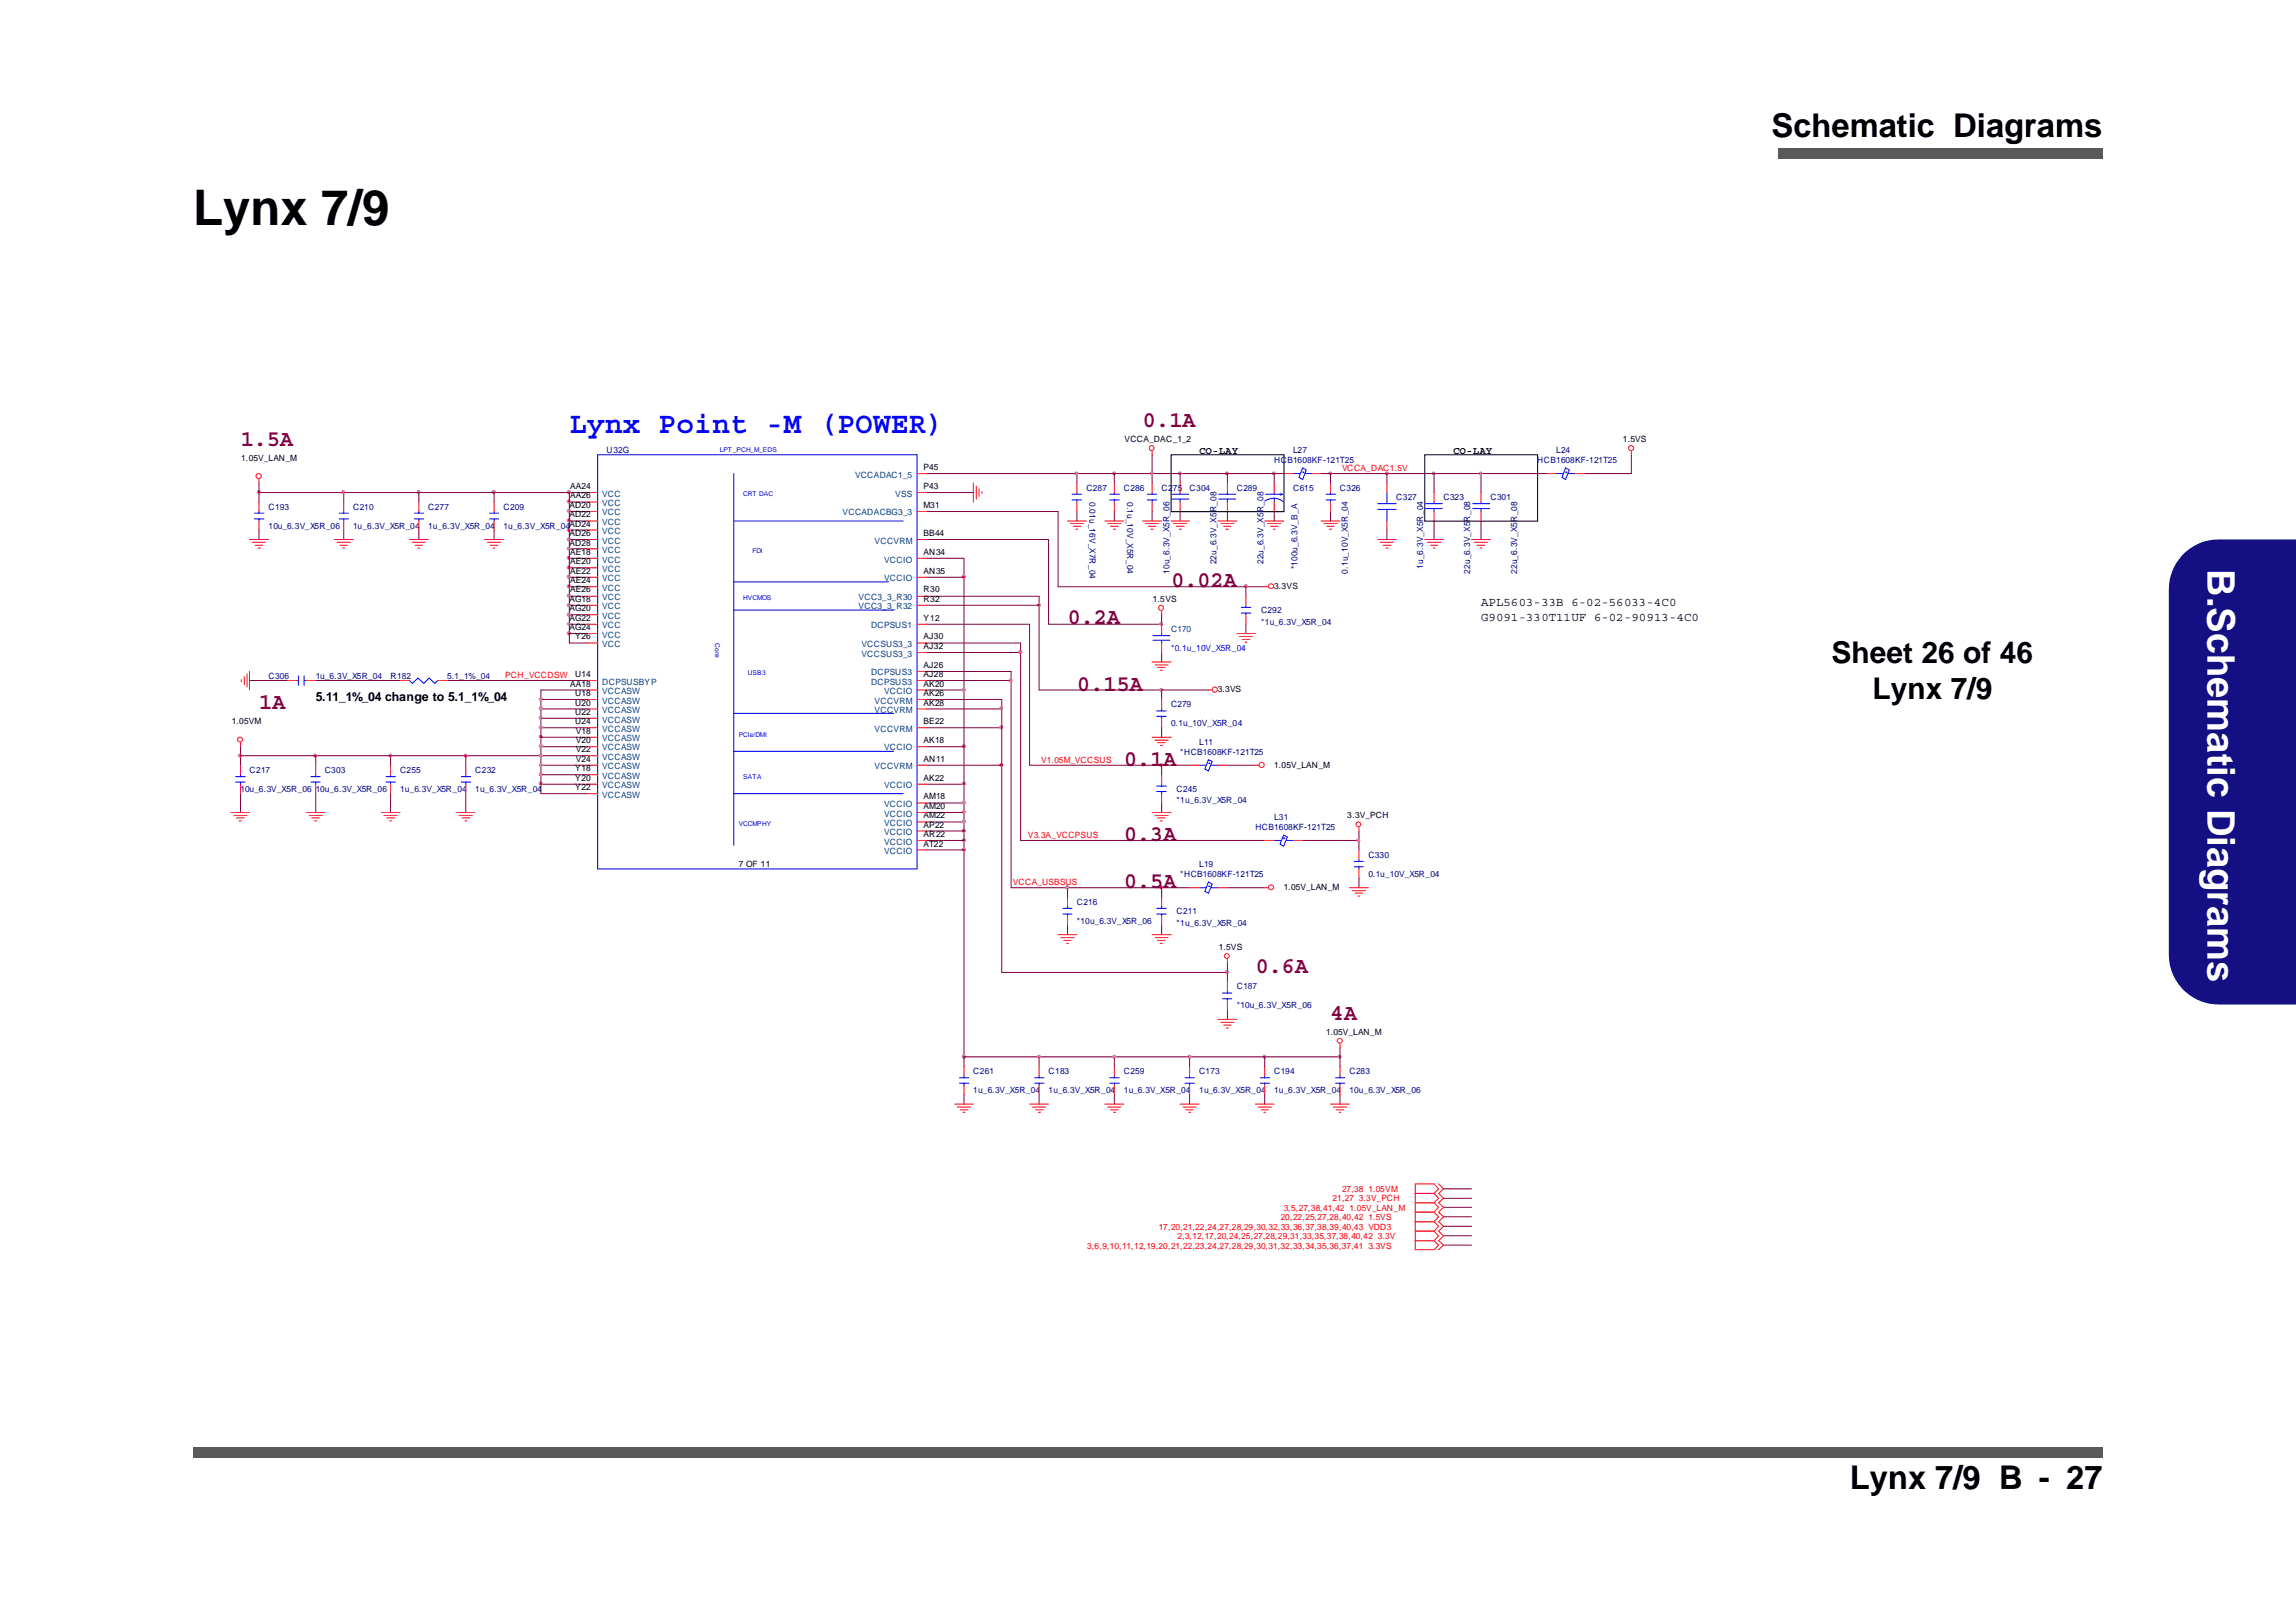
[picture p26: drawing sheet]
<svg xmlns="http://www.w3.org/2000/svg" width="297mm" height="210mm" viewBox="0 0 297 210" stroke-linecap="round" stroke-linejoin="round" font-family="sans-serif">
<defs><g id="words">
<text font-size="6.3" x="25" y="29.1">Lynx 7/9</text>
<text font-size="4.9" fill="#fff" x="285.6" y="73.6" transform="rotate(90 285.6 73.6)">B.Schematic Diagrams</text>
<g font-size="4.2">
<text x="229.2" y="17.7">Schematic Diagrams</text>
<text x="239.3" y="192.7">Lynx 7/9 B - 27</text>
</g>
<text font-size="3.9" fill="#00f" x="73.7" y="56">Lynx Point -M (POWER)</text>
<g font-size="3.9">
<text x="237" y="85.9">Sheet 26 of 46</text>
<text x="242.3" y="90.5">Lynx 7/9</text>
</g>
<g font-size="2.9" fill="#800040">
<text x="31.1" y="57.7">1.5A</text>
<text x="147.8" y="55.3">0.1A</text>
<text x="151.5" y="76">0.02A</text>
<text x="138.1" y="80.8">0.2A</text>
<text x="139.3" y="89.4">0.15A</text>
<text x="33.5" y="91.8">1A</text>
<text x="145.4" y="99.1">0.1A</text>
<text x="145.4" y="108.9">0.3A</text>
<text x="145.4" y="114.9">0.5A</text>
<text x="162.4" y="125.9">0.6A</text>
<text x="172.1" y="131.9">4A</text>
</g>
<g font-size="2" fill="#00f">
<text x="168" y="61.2">.</text>
<text x="202.1" y="61.2">.</text>
<text x="155.9" y="98.9">.</text>
<text x="165.6" y="108.6">.</text>
<text x="155.9" y="114.8">.</text>
</g>
<g font-size="1.6">
<text x="191.6" y="78.4">APL5603-33B 6-02-56033-4C0</text>
<text x="191.6" y="80.3">G9091-330T11UF 6-02-90913-4C0</text>
<text x="40.9" y="90.8">5.11_1%_04 change to 5.1_1%_04</text>
</g>
<g font-size="1.3">
<text x="155.1" y="58.8">CO-LAY</text>
<text x="188" y="58.8">CO-LAY</text>
</g>
<g font-size="1.1">
<text x="31.2" y="59.7">1.05V_LAN_M</text>
<text x="145.5" y="57.2">VCCA_DAC_1_2</text>
<text x="210" y="57.2">1.5VS</text>
<text x="73.7" y="65.7">AD20</text>
<text x="73.8" y="63.3">AA24</text>
<text x="73.8" y="64.5">AA26</text>
<text x="119.5" y="63.3">P43</text>
<text x="119.5" y="60.9">P45</text>
<text x="119.5" y="65.7">M31</text>
<text x="73.7" y="66.9">AD22</text>
<text x="73.7" y="69.4">AD26</text>
<text x="73.7" y="70.6">AD28</text>
<text x="73.8" y="71.8">AE18</text>
<text x="119.5" y="69.4">BB44</text>
<text x="119.5" y="71.8">AN34</text>
<text x="73.7" y="77.9">AG18</text>
<text x="73.8" y="74.2">AE22</text>
<text x="73.8" y="76.7">AE26</text>
<text x="73.8" y="75.4">AE24</text>
<text x="73.8" y="73">AE20</text>
<text x="119.5" y="76.7">R30</text>
<text x="119.5" y="77.9">R32</text>
<text x="119.5" y="74.2">AN35</text>
<text x="149.2" y="77.9">1.5VS</text>
<text x="164.8" y="76.2">3.3VS</text>
<text x="73.7" y="81.6">AG24</text>
<text x="73.7" y="80.4">AG22</text>
<text x="73.7" y="79.1">AG20</text>
<text x="74.4" y="82.7">Y26</text>
<text x="119.5" y="82.7">AJ30</text>
<text x="119.5" y="84">AJ32</text>
<text x="119.5" y="80.4">Y12</text>
<text x="73.8" y="88.9">AA18</text>
<text x="74.4" y="87.6">U14</text>
<text x="119.5" y="88.9">AK20</text>
<text x="119.5" y="86.4">AJ26</text>
<text x="119.5" y="87.6">AJ28</text>
<text x="157.6" y="89.6">3.3VS</text>
<text x="30" y="93.7">1.05VM</text>
<text x="74.4" y="91.3">U20</text>
<text x="74.4" y="92.5">U22</text>
<text x="74.4" y="93.7">U24</text>
<text x="74.4" y="90.1">U18</text>
<text x="74.5" y="94.9">V18</text>
<text x="119.5" y="90.1">AK26</text>
<text x="119.5" y="91.3">AK28</text>
<text x="119.5" y="93.7">BE22</text>
<text x="74.4" y="99.8">Y18</text>
<text x="74.4" y="101.1">Y20</text>
<text x="74.5" y="97.4">V22</text>
<text x="74.5" y="98.6">V24</text>
<text x="74.5" y="96.2">V20</text>
<text x="119.5" y="98.6">AN11</text>
<text x="119.5" y="96.2">AK18</text>
<text x="119.5" y="101.1">AK22</text>
<text x="164.8" y="99.3">1.05V_LAN_M</text>
<text x="74.4" y="102.2">Y22</text>
<text x="119.5" y="105.9">AM22</text>
<text x="119.5" y="107.1">AP22</text>
<text x="119.5" y="104.7">AM20</text>
<text x="119.5" y="103.5">AM18</text>
<text x="174.3" y="105.9">3.3V_PCH</text>
<text x="95.6" y="112.2">7 OF 11</text>
<text x="119.5" y="108.3">AR22</text>
<text x="119.5" y="109.6">AT22</text>
<text x="166.1" y="115.2">1.05V_LAN_M</text>
<text x="157.7" y="122.9">1.5VS</text>
<text x="171.6" y="133.9">1.05V_LAN_M</text>
</g>
<g font-size="1.1" fill="#000080">
<text x="78.5" y="58.7">U32G</text>
<text x="164.8" y="59.9">HCB1608KF-121T25</text>
<text x="167.3" y="58.7">L27</text>
<text x="198.9" y="59.9">HCB1608KF-121T25</text>
<text x="201.3" y="58.7">L24</text>
<text x="34.7" y="66">C193</text>
<text x="45.7" y="66">C210</text>
<text x="55.4" y="66">C277</text>
<text x="65.2" y="66">C209</text>
<text x="140.5" y="63.5">C287</text>
<text x="140.9" y="65" transform="rotate(90 140.9 65)">0.01u_16V_X7R_04</text>
<text x="145.4" y="63.5">C286</text>
<text x="145.8" y="65" transform="rotate(90 145.8 65)">0.1u_10V_X5R_04</text>
<text x="150.3" y="63.5">C275</text>
<text x="153.9" y="63.5">C304</text>
<text x="160" y="63.5">C289</text>
<text x="167.3" y="63.5">C615</text>
<text x="173.4" y="63.5">C326</text>
<text x="180.6" y="64.8">C327</text>
<text x="186.8" y="64.8">C323</text>
<text x="192.8" y="64.8">C301</text>
<text x="34.7" y="68.4">10u_6.3V_X5R_06</text>
<text x="45.7" y="68.4">1u_6.3V_X5R_04</text>
<text x="55.4" y="68.4">1u_6.3V_X5R_04</text>
<text x="65.2" y="68.4">1u_6.3V_X5R_04AD24</text>
<text x="151.3" y="74.2" transform="rotate(-90 151.3 74.2)">10u_6.3V_X5R_06</text>
<text x="157.4" y="73" transform="rotate(-90 157.4 73)">22u_6.3V_X5R_08</text>
<text x="163.4" y="73" transform="rotate(-90 163.4 73)">22u_6.3V_X5R_08</text>
<text x="167.9" y="73.7" transform="rotate(-90 167.9 73.7)">*100u_6.3V_B_A</text>
<text x="174.4" y="74.2" transform="rotate(-90 174.4 74.2)">0.1u_10V_X5R_04</text>
<text x="184.1" y="73.6" transform="rotate(-90 184.1 73.6)">1u_6.3V_X5R_04</text>
<text x="190.2" y="74.2" transform="rotate(-90 190.2 74.2)">22u_6.3V_X5R_08</text>
<text x="196.3" y="74.2" transform="rotate(-90 196.3 74.2)">22u_6.3V_X5R_08</text>
<text x="163.2" y="79.3">C292</text>
<text x="163.2" y="80.8">*1u_6.3V_X5R_04</text>
<text x="34.7" y="87.9">C306</text>
<text x="40.9" y="87.9">1u_6.3V_X5R_04</text>
<text x="50.5" y="87.9">R182</text>
<text x="57.9" y="87.9">5.1_1%_04</text>
<text x="151.5" y="91.5">C279</text>
<text x="151.5" y="94">0.1u_10V_X5R_04</text>
<text x="32.3" y="100">C217</text>
<text x="42" y="100">C303</text>
<text x="51.8" y="100">C255</text>
<text x="61.5" y="100">C232</text>
<text x="152.7" y="97.6">*HCB1608KF-121T25</text>
<text x="155.1" y="96.4">L11</text>
<text x="31.1" y="102.5">10u_6.3V_X5R_06</text>
<text x="40.9" y="102.5">10u_6.3V_X5R_06</text>
<text x="51.8" y="102.5">1u_6.3V_X5R_04</text>
<text x="61.5" y="102.5">1u_6.3V_X5R_04</text>
<text x="152.2" y="102.5">C245</text>
<text x="152.2" y="103.9">*1u_6.3V_X5R_04</text>
<text x="162.4" y="107.4">HCB1608KF-121T25</text>
<text x="164.8" y="106.2">L31</text>
<text x="152.7" y="113.5">*HCB1608KF-121T25</text>
<text x="155.1" y="112.2">L19</text>
<text x="177" y="111">C330</text>
<text x="177" y="113.5">0.1u_10V_X5R_04</text>
<text x="139.3" y="117.1">C216</text>
<text x="139.3" y="119.5">*10u_6.3V_X5R_06</text>
<text x="152.2" y="118.3">C211</text>
<text x="152.2" y="119.8">*1u_6.3V_X5R_04</text>
<text x="160" y="128">C187</text>
<text x="160" y="130.5">*10u_6.3V_X5R_06</text>
<text x="125.9" y="139">C261</text>
<text x="125.9" y="141.4">1u_6.3V_X5R_04</text>
<text x="135.7" y="139">C183</text>
<text x="135.7" y="141.4">1u_6.3V_X5R_04</text>
<text x="145.4" y="139">C259</text>
<text x="145.4" y="141.4">1u_6.3V_X5R_04</text>
<text x="155.1" y="139">C173</text>
<text x="155.1" y="141.4">1u_6.3V_X5R_04</text>
<text x="164.8" y="139">C194</text>
<text x="164.8" y="141.4">1u_6.3V_X5R_04</text>
<text x="174.6" y="139">C283</text>
<text x="174.6" y="141.4">10u_6.3V_X5R_06</text>
</g>
<g font-size="1.1" fill="#004080">
<text x="77.9" y="64.3">VCC</text>
<text x="77.9" y="65.5">VCC</text>
<text x="110.6" y="61.8">VCCADAC1_5</text>
<text x="115.8" y="64.3">VSS</text>
<text x="77.9" y="66.7">VCC</text>
<text x="77.9" y="69.1">VCC</text>
<text x="77.9" y="67.9">VCC</text>
<text x="77.9" y="70.3">VCC</text>
<text x="77.9" y="71.6">VCC</text>
<text x="109" y="66.7">VCCADACBG3_3</text>
<text x="113.2" y="70.3">VCCVRM</text>
<text x="77.9" y="72.8">VCC</text>
<text x="77.9" y="75.2">VCC</text>
<text x="77.9" y="77.6">VCC</text>
<text x="77.9" y="76.4">VCC</text>
<text x="77.9" y="74">VCC</text>
<text x="111.1" y="77.6">VCC3_3_R30</text>
<text x="114.4" y="72.8">VCCIO</text>
<text x="114.4" y="75.2">VCCIO</text>
<text x="77.9" y="83.8">VCC</text>
<text x="77.9" y="82.5">VCC</text>
<text x="77.9" y="81.3">VCC</text>
<text x="77.9" y="80.1">VCC</text>
<text x="77.9" y="78.9">VCC</text>
<text x="111.1" y="78.9">VCC3_3_R32</text>
<text x="111.5" y="83.8">VCCSUS3_3</text>
<text x="112.7" y="81.3">DCPSUS1</text>
<text x="151.5" y="81.8">C170</text>
<text x="77.9" y="89.8">VCCASW</text>
<text x="77.9" y="88.6">DCPSUSBYP</text>
<text x="111.5" y="85">VCCSUS3_3</text>
<text x="112.7" y="87.4">DCPSUS3</text>
<text x="112.7" y="88.6">DCPSUS3</text>
<text x="114.4" y="89.8">VCCIO</text>
<text x="77.9" y="92.3">VCCASW</text>
<text x="77.9" y="93.5">VCCASW</text>
<text x="77.9" y="94.7">VCCASW</text>
<text x="77.9" y="95.9">VCCASW</text>
<text x="77.9" y="91">VCCASW</text>
<text x="113.2" y="91">VCCVRM</text>
<text x="113.2" y="92.3">VCCVRM</text>
<text x="113.2" y="94.7">VCCVRM</text>
<text x="77.9" y="98.3">VCCASW</text>
<text x="77.9" y="99.6">VCCASW</text>
<text x="77.9" y="100.8">VCCASW</text>
<text x="77.9" y="97.1">VCCASW</text>
<text x="113.2" y="99.6">VCCVRM</text>
<text x="114.4" y="97.1">VCCIO</text>
<text x="77.9" y="102">VCCASW</text>
<text x="77.9" y="103.2">VCCASW</text>
<text x="114.4" y="106.9">VCCIO</text>
<text x="114.4" y="102">VCCIO</text>
<text x="114.4" y="105.7">VCCIO</text>
<text x="114.4" y="104.5">VCCIO</text>
<text x="114.4" y="108.1">VCCIO</text>
<text x="114.4" y="109.3">VCCIO</text>
<text x="114.4" y="110.5">VCCIO</text>
</g>
<g font-size="1.1" fill="#f00">
<text x="173.6" y="61">VCCA_DAC1.5V</text>
<text x="65.4" y="87.7">PCH_VCCDSW</text>
<text x="134.7" y="98.7">V1.05M_VCCSUS</text>
<text x="133" y="108.4">V3.3A_VCCPSUS</text>
<text x="131" y="114.6">VCCA_USBSUS</text>
<text x="172.4" y="155.5">21,27</text>
<text x="173.6" y="154.2">27,38</text>
<text x="175.8" y="155.5">3.3V_PCH</text>
<text x="177" y="154.2">1.05VM</text>
<text x="140.7" y="161.6">3,6,9,10,11,12,19,20,21,22,23,24,27,28,29,30,31,32,33,34,35,36,37,41</text>
<text x="149.9" y="159.1">17,20,21,22,24,27,28,29,30,32,33,36,37,38,39,40,43 VDD3</text>
<text x="152.4" y="160.3">2,3,12,17,20,24,25,27,28,29,31,33,35,37,38,40,42</text>
<text x="165.7" y="157.9">20,22,25,27,28,40,42</text>
<text x="166.1" y="156.7">3,5,27,38,41,42</text>
<text x="174.6" y="156.7">1.05V_LAN_M</text>
<text x="177" y="157.9">1.5VS</text>
<text x="177" y="161.6">3.3VS</text>
<text x="178.2" y="160.3">3.3V</text>
</g>
<text font-size="1.1" fill="#00f" x="151.5" y="84.2">*0.1u_10V_X5R_04</text>
<text font-size="1" fill="#00f" x="165.4" y="64.2">+</text>
<g font-size=".9" fill="#00f">
<text x="93.1" y="58.4">LPT_PCH_M_EDS</text>
<text x="96.1" y="64.2">CRT DAC</text>
<text x="97.4" y="71.6">FDI</text>
<text x="96.1" y="77.6">HVCMOS</text>
<text x="92.5" y="83.2" transform="rotate(90 92.5 83.2)">Core</text>
<text x="96.7" y="87.4">USB3</text>
<text x="95.6" y="95.3">PCIe/DMI</text>
<text x="96.1" y="100.8">SATA</text>
<text x="95.6" y="106.9">VCCMPHY</text>
</g>
</g></defs>
<g fill="#595959">
<path d="M230 19.2h42v1.4h-42z"/>
<path d="M25 187.2h247v1.4h-247z"/>
</g>
<path d="M282.3 72a6.2 6.2 0 0 1 4.7-2.1h10v60h-10a6.4 6.4 0 0 1-6.3-6.3v-47.3a6.4 6.4 0 0 1 1.6-4.3z" fill-rule="evenodd" fill="#140f83"/>
<g fill="#140f83">
<path d="M282.4 71.8a6.2 6.2 0 0 1 4.6-2h10v6.5v-6.3h-10h-.6l-1.2 .3-1.2 .4-1.4 1.1-1.1 1.5-.4 1.1-.2 .6-.1 1.3v47.3l.1 1.2 .3 1.2 .3 .5-.1 .1-.7-1.8-.1-1.2v-47.3a6.4 6.4 0 0 1 1.8-4.5z"/>
<path d="M297 76.3v53.7h-10a6.5 6.5 0 0 1-5.6-3.4l.1-.1 1.1 1.5 .9 .7 1.1 .6 1.2 .4 1.2 .1h10z"/>
</g>
<path d="M29.1 52.8h191.4v110.5h-191.4z" fill="#fff"/>
<g fill="none" stroke="#800040" stroke-width=".13">
<path d="M149.1 58.9v2.4M211.1 58.9v2.4h-6.1M33.5 62.5v1.2M33.5 68.6v1.2M33.5 63.7v1.3M33.5 63.7h11M44.5 63.7v1.3M44.5 68.6v1.2M44.5 63.7h9.7M54.2 63.7h9.7M54.2 63.7v1.3M54.2 68.6v1.2"/>
<path d="M63.9 63.7v1.3M63.9 68.6v1.2M63.9 63.7h9.8M73.7 68.6h2.4M73.7 67.4h2.4M73.7 66.2h2.4M73.7 65h2.4M73.7 75.9h2.4M73.7 74.7h2.4M73.7 73.5h2.4M73.7 72.3h2.4M73.7 71h2.4"/>
<path d="M73.7 69.8h2.4M73.7 78.3h2.4M73.7 77.2h2.4M73.7 63.7h2.4M73.7 79.6h2.4M73.7 67.4v1.2M73.7 65v1.2M73.7 79.6v1.2M73.7 66.2v1.2M73.7 68.6v1.2M73.7 75.9v1.3M73.7 73.5v1.2"/>
<path d="M73.7 69.8v1.2M73.7 71v1.3M73.7 72.3v1.2M73.7 74.7v1.2M73.7 77.2v1.1M73.7 78.3v1.3M73.7 63.7v1.3M119.9 77.2h14.5v1.1M119.9 78.3h14.5M119.9 63.7h6M119.9 69.8h15.8v11h14.6v-1.2M119.9 61.3h19.4v1.2"/>
<path d="M119.9 66.2h17v9.7h24.3M119.9 72.3h4.8v2.4M119.9 74.7h4.8M124.7 74.7v14.6M134.4 78.3v11h15.9M139.3 61.3h4.9M139.3 66.2v1.2M144.2 61.3v1.2M144.2 66.2v1.2M144.2 61.3h4.9M149.1 61.3h3.6M149.1 61.3v1.2"/>
<path d="M149.1 66.2v1.2M152.7 61.3h6.1M152.7 66.2v1.2M152.7 61.3v1.2M158.8 66.2v1.2M158.8 61.3v1.2M158.8 61.3h6M161.2 75.9v1.3M161.2 75.9h2.4M164.8 61.3h1.3M164.8 66.2v1.2M164.8 61.3v1.2"/>
<path d="M170.9 61.3h1.2M172.1 61.3h7.3M172.1 66.2v1.2M172.1 61.3v1.2M179.4 68.6v1.2M179.4 61.3v1.2M179.4 61.3h6.1M185.5 61.3h6.1M185.5 67.4v2.4M185.5 61.3v2.4M191.6 61.3h8.5M191.6 67.4v2.4"/>
<path d="M191.6 61.3v2.4M31.1 97.8v1.2M31.1 96.6v1.2M31.1 97.8h9.8v1.2M32.3 88.1h4.9M40.9 88.1h10.9M40.9 97.8h9.6M50.5 97.8v1.2M50.5 97.8h9.8M57.9 88.1h18.2M60.3 97.8h9.7M60.3 97.8v1.2"/>
<path d="M70 90.5h6.1M70 96.6h6.1M70 91.7h6.1M70 97.8h6.1M70 93h6.1M70 94.2h6.1M70 95.4h6.1M70 99h6.1M70 95.4v1.2M70 99v1.3M70 90.5v1.2M70 96.6v1.2"/>
<path d="M70 91.7v1.3M70 97.8v1.2M70 93v1.2M70 94.2v1.2M73.7 80.8h2.4M73.7 82h2.4M73.7 82v1.2h2.4M73.7 80.8v1.2M76.1 89.3h-6.1v1.2M119.9 80.8h13.3v18.2h17.1M119.9 84.4h12.1M119.9 83.2h12.1v1.2"/>
<path d="M119.9 90.5h9.7v1.2M119.9 91.7h9.7M119.9 99h9.7M119.9 94.2h9.7M119.9 86.9h10.9v1.2M119.9 88.1h10.9M119.9 96.6h4.8M119.9 89.3h4.8M124.7 96.6v4.9M124.7 89.3v7.3M129.6 99v26.8h29.2M129.6 91.7v2.5"/>
<path d="M129.6 94.2v4.8M130.8 88.1v26.8h7.3M132 84.4v24.4h31.6M150.3 99h3.6M150.3 89.3v1.2M150.3 99v1.3M150.3 84.4v1.3M150.3 94.2v1.2M150.3 89.3h6M158.8 99h3.6M161.2 80.8v1.2M31.1 102.7v2.4"/>
<path d="M40.9 102.7v2.4M50.5 102.7v2.4M60.3 102.7v2.4M70 101.5h6.1M70 100.3h6.1M70 101.5v1.2h6.1M70 100.3v1.2M119.9 106.4h4.8M119.9 107.5h4.8M119.9 108.8h4.8M119.9 101.5h4.8M119.9 110h4.8"/>
<path d="M119.9 103.9h4.8M119.9 105.1h4.8M124.7 108.8v1.2M124.7 107.5v1.3M124.7 110v26.8M124.7 101.5v2.4M124.7 103.9v1.2M124.7 105.1v1.3M124.7 106.4v1.1M138.1 119.7v1.3M138.1 114.9v1.2M138.1 114.9h12.2"/>
<path d="M150.3 114.9h3.6M150.3 119.7v1.3M150.3 103.9v1.2M150.3 114.9v1.2M158.8 114.9h4.8M168.5 108.8h7.3M175.8 113.7v1.2M175.8 108.8v1.2M175.8 107.5v1.3M124.7 136.8h9.7M124.7 136.8v1.2M134.4 136.8v1.2"/>
<path d="M134.4 136.8h9.8M144.2 136.8h9.7M144.2 136.8v1.2M153.9 136.8v1.2M153.9 136.8h9.7M158.8 130.7v1.2M158.8 124.6v1.2M158.8 125.8v1.2M163.6 136.8h9.8M163.6 136.8v1.2M173.4 135.6v1.2M173.4 136.8v1.2"/>
<path d="M124.7 141.7v1.2M134.4 141.7v1.2M144.2 141.7v1.2M153.9 141.7v1.2M163.6 141.7v1.2M173.4 141.7v1.2M186.8 155.1h3.6M186.8 159.9h3.6M186.8 156.2h3.6M186.8 157.5h3.6M186.8 153.8h3.6M186.8 158.7h3.6"/>
<path d="M186.8 161.1h3.6"/>
</g>
<g fill="#f0f" stroke="#f0f" stroke-width=".13">
<path d="M124.5 108.6h.3l.1 .1-.1 .2-.1 .1-.2-.1z" fill-rule="evenodd"/>
<path d="M173.2 136.6h.2v.3l-.1 .1-.1-.1z" fill-rule="evenodd"/>
<path d="M163.5 136.6h.2v.3l-.1 .1-.1-.1z" fill-rule="evenodd"/>
<path d="M124.5 107.4h.3l.1 .1-.1 .2h-.1h-.2z" fill-rule="evenodd"/>
<path d="M69.8 90.4h.3l.1 .1-.1 .1h-.3z" fill-rule="evenodd"/>
<path d="M33.4 63.5h.2l.1 .2-.1 .1-.1 .1-.1-.1z" fill-rule="evenodd"/>
<path d="M73.4 70.9h.3l.1 .1-.1 .1h-.3z" fill-rule="evenodd"/>
<path d="M73.4 74.5h.3l.1 .1-.1 .2-.1 .1-.2-.1z" fill-rule="evenodd"/>
<path d="M73.4 63.5h.3l.1 .2-.1 .1-.1 .1-.2-.1z" fill-rule="evenodd"/>
<path d="M73.4 80.6h.3l.1 .1-.1 .2h-.3z" fill-rule="evenodd"/>
<path d="M124.5 136.6h.3l.1 .1-.1 .2-.1 .1-.2-.1z" fill-rule="evenodd"/>
<path d="M124.5 109.8h.3l.1 .1-.1 .2h-.3z" fill-rule="evenodd"/>
<path d="M69.8 100.1h.3l.1 .1-.1 .1h-.3z" fill-rule="evenodd"/>
<path d="M124.5 101.3h.3l.1 .1-.1 .1-.1 .1-.2-.1z" fill-rule="evenodd"/>
<path d="M124.5 96.4h.3l.1 .1-.1 .2-.1 .1-.2-.1z" fill-rule="evenodd"/>
<path d="M54 63.5h.3v.3l-.2 .1-.1-.1z" fill-rule="evenodd"/>
<path d="M150.1 80.6h.2l.1 .1-.1 .2h-.2z" fill-rule="evenodd"/>
<path d="M164.6 61.1h.3l.1 .1-.1 .2h-.3z" fill-rule="evenodd"/>
<path d="M144 61.1h.3l.1 .1-.1 .2h-.3z" fill-rule="evenodd"/>
<path d="M30.9 97.6h.3l.1 .2-.1 .1-.1 .1-.2-.1z" fill-rule="evenodd"/>
<path d="M44.3 63.5h.2l.1 .2-.2 .2-.1-.1z" fill-rule="evenodd"/>
<path d="M124.5 103.7h.3l.1 .2-.1 .1-.1 .1-.2-.1z" fill-rule="evenodd"/>
<path d="M124.5 89.1h.3l.1 .2-.1 .1-.1 .1-.2-.1z" fill-rule="evenodd"/>
<path d="M124.5 104.9h.3l.1 .2-.1 .1-.1 .1-.2-.1z" fill-rule="evenodd"/>
<path d="M124.5 106.2h.3l.1 .1-.1 .2h-.1h-.2z" fill-rule="evenodd"/>
<path d="M185.3 61.1h.3l.1 .1-.1 .2h-.3z" fill-rule="evenodd"/>
<path d="M191.4 61.1h.3v.3h-.3z" fill-rule="evenodd"/>
<path d="M179.3 61.1h.3v.1v.2h-.3z" fill-rule="evenodd"/>
<path d="M172 61.1h.3v.1v.2h-.3z" fill-rule="evenodd"/>
<path d="M158.6 61.1h.3v.1v.2h-.3z" fill-rule="evenodd"/>
<path d="M152.5 61.1h.3l.1 .1-.1 .2h-.3z" fill-rule="evenodd"/>
<path d="M148.9 61.1h.2l.1 .1-.1 .2h-.2z" fill-rule="evenodd"/>
<path d="M139.1 61.1h.3l.1 .1-.1 .2h-.3z" fill-rule="evenodd"/>
<circle cx="150.2" cy="89.3" r=".2"/>
<circle cx="70" cy="95.4" r=".2"/>
<circle cx="150.2" cy="99" r=".2"/>
<circle cx="70" cy="96.6" r=".2"/>
<circle cx="129.5" cy="99" r=".2"/>
<circle cx="73.6" cy="67.3" r=".2"/>
<circle cx="73.6" cy="68.6" r=".2"/>
<circle cx="73.6" cy="64.9" r=".2"/>
<circle cx="73.6" cy="73.4" r=".2"/>
<circle cx="73.6" cy="72.2" r=".2"/>
<circle cx="73.6" cy="66.1" r=".2"/>
<circle cx="73.6" cy="75.9" r=".2"/>
<circle cx="73.6" cy="69.8" r=".2"/>
<circle cx="73.6" cy="77.1" r=".2"/>
<circle cx="73.6" cy="78.3" r=".2"/>
<circle cx="73.6" cy="79.5" r=".2"/>
<circle cx="73.6" cy="81.9" r=".2"/>
<circle cx="63.9" cy="63.7" r=".21"/>
<circle cx="150.2" cy="114.8" r=".2"/>
<circle cx="70" cy="101.4" r=".2"/>
<circle cx="124.7" cy="74.6" r=".21"/>
<circle cx="161.2" cy="75.9" r=".2"/>
<circle cx="70" cy="91.7" r=".2"/>
<circle cx="158.7" cy="125.8" r=".2"/>
<circle cx="70" cy="92.9" r=".2"/>
<circle cx="175.7" cy="108.8" r=".2"/>
<circle cx="134.4" cy="78.3" r=".2"/>
<circle cx="70" cy="97.8" r=".2"/>
<circle cx="60.3" cy="97.8" r=".2"/>
<circle cx="129.5" cy="94.1" r=".2"/>
<circle cx="70" cy="94.1" r=".2"/>
<circle cx="70" cy="99" r=".2"/>
<circle cx="130.8" cy="88" r=".2"/>
<circle cx="132" cy="84.4" r=".2"/>
<circle cx="50.5" cy="97.8" r=".2"/>
<circle cx="134.4" cy="136.8" r=".2"/>
<circle cx="40.8" cy="97.8" r=".2"/>
<circle cx="144.2" cy="136.8" r=".2"/>
<circle cx="153.9" cy="136.8" r=".2"/>
<circle cx="138" cy="114.8" r=".2"/>
<circle cx="129.5" cy="91.7" r=".2"/>
</g>
<g fill="none" stroke="#00f" stroke-width=".13">
<path d="M77.3 58.9h41.3v53.5h-41.3zM32.9 66.4h.6M32.9 67.1h.6M33.5 66.2v.2M33.5 66.4h.6M34.1 67.1h-.6v.3M43.9 66.4h.6M43.9 67.1h.6M44.5 66.2v.2M44.5 66.4h.6M45.1 67.1h-.6v.3M53.6 66.4h.6"/>
<path d="M53.6 67.1h.6M54.2 66.2v.2M54.2 66.4h.6M54.8 67.1h-.6v.3M63.3 66.4h.6M63.3 67.1h.6M63.9 66.2v.2M63.9 66.4h.6M64.5 67.1h-.6v.3M94.9 61.3v48.1M94.9 67.4h21.9M94.9 75.3h20.1"/>
<path d="M94.9 79h20.7M138.7 64.7h1.2M138.7 64h1.2M139.3 63.7v.3M139.3 64.7v.3M143.6 64.7h.6M144.2 64.7h.6M144.2 64h.6M144.2 64.7v.3M144.2 63.7v.3h-.6M148.4 64h.7M148.4 64.7h.7"/>
<path d="M149.1 63.7v.3M149.1 64h.5M149.6 64.7h-.5v.3M151.6 64.6h2.2M151.6 64h2.2M152.7 63.7v.3M152.7 64.6v.4M157.7 64.6h2.2M157.7 64h2.2M158.8 63.7v.3M158.8 64.6v.4M160.6 78.6h.6"/>
<path d="M160.6 79.3h.6M161.2 78.3v.3M161.2 78.6h.6M161.8 79.3h-.6v.3M163.6 64.8a1.97 1.97 0 0 1 2.4 .1M163.7 64h2.3M164.8 64.5v.5M164.8 63.7v.3M167.3 61.3h.8M168.5 60.5l.5 .3-.5 1.2-.5-.2zM168.9 61.3h.8M171.6 64h.5"/>
<path d="M171.6 64.7h.5M172.1 63.7v.3M172.1 64h.7M172.8 64.7h-.7v.3M178.2 65.2h2.4M178.2 65.9h2.4M179.4 65.9v1.5M179.4 63.7v1.5M184.4 65.8h2.2M184.4 65.2h2.2M185.5 65v.2M185.5 65.8v.4"/>
<path d="M190.5 65.8h2.2M190.5 65.2h2.2M191.6 65v.2M191.6 65.8v.4M201.3 61.3h.9M202.5 60.5l.5 .3-.5 1.2-.4-.2zM202.9 61.3h.9M38.4 88.1h.2M38.6 87.5v.6M38.6 88.1v.6M39.3 88.1v.6M39.3 87.5v.6h.3"/>
<path d="M53 88.1l.3 .3 .8-.7 .7 .7 .7-.7 .8 .7 .3-.3M94.9 92.3h20.7M94.9 97.2h20.7M149.2 82.9h2.1M149.2 82.3h2.1M149.6 92.7h.7M150.3 92.7h.6M150.3 92h.6M150.3 82v.3M150.3 82.9v.3M150.3 92.7v.3M150.3 91.7v.3h-.7"/>
<path d="M155.1 99h.9M156.3 98.3l.5 .2-.5 1.3-.4-.3zM156.7 99h.9M30.5 100.5h.6M30.5 101.2h.6M31.1 100.3v.2M31.1 100.5h.6M31.7 101.2h-.6v.3M40.2 100.5h.7M40.2 101.2h.7M40.9 100.3v.2M40.9 100.5h.5"/>
<path d="M41.4 101.2h-.5v.3M49.9 100.5h.6M49.9 101.2h.6M50.5 100.3v.2M50.5 100.5h.7M51.2 101.2h-.7v.3M59.7 100.5h.6M59.7 101.2h.6M60.3 100.3v.2M60.3 100.5h.6M60.9 101.2h-.6v.3M94.9 102.7h21.9"/>
<path d="M137.5 117.5h.6M137.5 118.3h.6M138.1 117.3v.2M138.1 117.5h.6M138.7 118.3h-.6v.2M149.6 101.7h.7M149.6 102.4h.7M149.6 117.5h.7M149.6 118.3h.7M150.3 101.5v.2M150.3 101.7h.6M150.3 117.3v.2"/>
<path d="M150.3 117.5h.6M150.9 102.4h-.6v.3M150.9 118.3h-.6v.2M155.1 114.9h.9M156.3 114.1l.5 .3-.5 1.2-.4-.2zM156.7 114.9h.9M164.8 108.8h.9M166.1 108.1l.5 .2-.5 1.2-.5-.3zM166.5 108.8h.8M175.2 112.2h.6M175.8 112.2h.6M175.8 111.5h.6"/>
<path d="M175.8 112.2v.2M175.8 111.2v.3h-.6M124.1 139.5h.6M124.7 139.2v.3M124.7 139.5h.6M133.9 139.5h.5M134.4 139.2v.3M134.4 139.5h.7M143.6 139.5h.6M144.2 139.2v.3M144.2 139.5h.6M153.3 139.5h.6"/>
<path d="M153.9 139.2v.3M153.9 139.5h.6M158.2 128.5h.6M158.2 129.3h.6M158.8 128.3v.2M158.8 128.5h.6M159.4 129.3h-.6v.2M163 139.5h.6M163.6 139.2v.3M163.6 139.5h.7M172.8 139.5h.6M173.4 139.2v.3"/>
<path d="M173.4 139.5h.6M124.1 140.2h.6M125.3 140.2h-.6v.2M133.9 140.2h.5M135.1 140.2h-.7v.2M143.6 140.2h.6M144.8 140.2h-.6v.2M153.3 140.2h.6M154.5 140.2h-.6v.2M163 140.2h.6M164.3 140.2h-.7v.2M172.8 140.2h.6"/>
<path d="M174 140.2h-.6v.2"/>
</g>
<g fill="none" stroke="#f00" stroke-width=".13">
<path d="M149.1 58.4v.5M211.1 58.4v.5M32.3 69.8h2.4M32.7 70.2h1.7M33 70.6h1M33.4 70.9h.3M33.5 65v1.2M33.5 67.4v1.2M33.5 62v.5M43.2 69.8h2.5M43.6 70.2h1.7M44 70.6h.9"/>
<path d="M44.4 70.9h.2M44.5 65v1.2M44.5 67.4v1.2M53 69.8h2.4M53.3 70.2h1.7M53.7 70.6h1M54.1 70.9h.2M54.2 65v1.2M54.2 67.4v1.2M62.7 69.8h2.5M63.1 70.2h1.7M63.4 70.6h1"/>
<path d="M63.8 70.9h.2M63.9 65v1.2M63.9 67.4v1.2M76.1 72.3h1.2M76.1 74.7h1.2M76.1 79.6h1.2M76.1 63.7h1.2M76.1 65h1.2M76.1 66.2h1.2M76.1 68.6h1.2M76.1 67.4h1.2M76.1 69.8h1.2"/>
<path d="M76.1 71h1.2M76.1 78.3h1.2M76.1 77.2h1.2M76.1 75.9h1.2M76.1 73.5h1.2M118.6 61.3h1.3M118.6 63.7h1.3M118.6 66.2h1.3M118.6 69.8h1.3M118.6 72.3h1.3M118.6 74.7h1.3M118.6 77.2h1.3"/>
<path d="M118.6 78.3h1.3M125.9 62.5v2.5M126.3 62.9v1.7M126.7 63.3v.9M127 63.6v.2M138.1 67.4h2.4M138.5 67.7h1.7M138.9 68.1h.9M139.2 68.5h.2M139.3 62.5v1.2M139.3 65v1.2M142.9 67.4h2.5"/>
<path d="M143.3 67.7h1.7M143.7 68.1h1M144.1 68.5h.2M144.2 65v1.2M144.2 62.5v1.2M147.8 67.4h2.5M148.2 67.7h1.7M148.6 68.1h.9M148.9 68.5h.3M149.1 62.5v1.2M149.1 65v1.2M150.3 79.1v.5"/>
<path d="M151.5 67.4h2.4M151.8 67.7h1.7M152.2 68.1h1M152.6 68.5h.2M152.7 62.5v1.2M152.7 65v1.2M157.6 67.4h2.4M157.9 67.7h1.7M158.3 68.1h1M158.6 68.5h.3M158.8 62.5v1.2M158.8 65v1.2"/>
<path d="M161.2 77.2v1.1M161.2 79.6v1.2M163.6 67.4h2.5M163.6 75.9h.5M164 67.7h1.7M164.4 68.1h.9M164.7 68.5h.3M164.8 62.5v1.2M164.8 65v1.2M166.1 61.3h1.2M169.7 61.3h1.2M170.9 67.4h2.5"/>
<path d="M171.3 67.7h1.7M171.7 68.1h.9M172 68.5h.3M172.1 62.5v1.2M172.1 65v1.2M178.2 69.8h2.4M178.6 70.2h1.7M178.9 70.6h1.1M179.3 70.9h.3M179.4 62.5v1.2M179.4 67.4v1.2M184.3 69.8h2.5"/>
<path d="M184.7 70.2h1.7M185.1 70.6h.9M185.4 70.9h.3M185.5 63.7v1.3M185.5 66.2v1.2M190.4 69.8h2.4M190.8 70.2h1.6M191.1 70.6h1M191.5 70.9h.2M191.6 63.7v1.3M191.6 66.2v1.2M200.1 61.3h1.2"/>
<path d="M203.8 61.3h1.2M31.1 99v1.3M31.1 96.1v.5M31.2 88v.2M31.6 87.6v1M32 87.2v1.7M32.3 86.9v2.4M37.2 88.1h1.2M39.6 88.1h1.3M40.9 99v1.3M50.5 99v1.3M51.8 88.1h1.2"/>
<path d="M56.6 88.1h1.3M60.3 99v1.3M76.1 91.7h1.2M76.1 93h1.2M76.1 94.2h1.2M76.1 97.8h1.2M76.1 99h1.2M76.1 95.4h1.2M76.1 96.6h1.2M76.1 90.5h1.2M76.1 89.3h1.2M76.1 88.1h1.2"/>
<path d="M76.1 83.2h1.2M76.1 82h1.2M76.1 80.8h1.2M118.6 99h1.3M118.6 80.8h1.3M118.6 83.2h1.3M118.6 84.4h1.3M118.6 86.9h1.3M118.6 88.1h1.3M118.6 89.3h1.3M118.6 90.5h1.3M118.6 91.7h1.3"/>
<path d="M118.6 96.6h1.3M118.6 94.2h1.3M149.1 85.7h2.4M149.1 95.4h2.4M149.4 86.1h1.7M149.4 95.8h1.7M149.8 86.4h.9M149.8 96.1h.9M150.1 86.7h.3M150.1 96.5h.3M150.3 80.8v1.2M150.3 83.2v1.2"/>
<path d="M150.3 93v1.2M150.3 90.5v1.2M153.9 99h1.2M156.3 89.3h.5M157.6 99h1.2M160 82h2.4M160.3 82.4h1.7M160.7 82.7h1M161.1 83.1h.2M162.4 99h.5M29.9 105.1h2.4M30.3 105.5h1.7"/>
<path d="M30.6 105.8h1M30.9 106.2h.3M31.1 101.5v1.2M39.6 105.1h2.4M40 105.5h1.7M40.3 105.8h1M40.7 106.2h.3M40.9 101.5v1.2M49.4 105.1h2.4M49.7 105.5h1.7M50 105.8h1.1M50.4 106.2h.3"/>
<path d="M50.5 101.5v1.2M59.1 105.1h2.4M59.4 105.5h1.7M59.8 105.8h1M60.2 106.2h.2M60.3 101.5v1.2M76.1 100.3h1.2M76.1 101.5h1.2M76.1 102.7h1.2M118.6 106.4h1.3M118.6 107.5h1.3M118.6 108.8h1.3"/>
<path d="M118.6 110h1.3M118.6 101.5h1.3M118.6 105.1h1.3M118.6 103.9h1.3M138.1 116.1v1.2M138.1 118.5v1.2M149.1 105.1h2.4M149.4 105.5h1.7M149.8 105.8h.9M150.1 106.2h.3M150.3 100.3v1.2M150.3 102.7v1.2"/>
<path d="M150.3 116.1v1.2M150.3 118.5v1.2M153.9 114.9h1.2M157.6 114.9h1.2M163.6 114.9h.5M163.6 108.8h1.2M167.3 108.8h1.2M174.6 114.9h2.4M175 115.3h1.7M175.3 115.6h1M175.7 116h.2M175.8 112.4v1.3"/>
<path d="M175.8 110v1.2M175.8 107.1v.4M124.7 138v1.2M134.4 138v1.2M136.9 121h2.4M137.2 121.3h1.8M137.6 121.7h1M138 122.1h.2M144.2 138v1.2M149.1 121h2.4M149.4 121.3h1.7M149.8 121.7h.9"/>
<path d="M150.1 122.1h.3M153.9 138v1.2M157.6 131.9h2.4M157.9 132.3h1.7M158.3 132.7h1M158.6 133h.3M158.8 127v1.3M158.8 129.5v1.2M158.8 124.2v.4M163.6 138v1.2M173.4 138v1.2M173.4 135.1v.5"/>
<path d="M123.5 142.9h2.4M123.8 143.3h1.8M124.2 143.6h1M124.6 143.9h.3M124.7 140.4v1.3M133.2 142.9h2.5M133.6 143.3h1.7M134 143.6h1M134.3 143.9h.3M134.4 140.4v1.3M142.9 142.9h2.5M143.3 143.3h1.7"/>
<path d="M143.7 143.6h1M144.1 143.9h.2M144.2 140.4v1.3M152.7 142.9h2.4M153.1 143.3h1.6M153.4 143.6h1M153.8 143.9h.3M153.9 140.4v1.3M162.4 142.9h2.4M162.8 143.3h1.7M163.2 143.6h.9M163.5 143.9h.2"/>
<path d="M163.6 140.4v1.3M172.1 142.9h2.5M172.5 143.3h1.7M172.9 143.6h.9M173.2 143.9h.3M173.4 140.4v1.3M183.1 154.4h2.4M183.1 155.6h2.4M183.1 154.4v1.2M183.1 154.4v-1.2h2.4l.6 .6-.6 .6M183.1 158.1h2.4M183.1 159.3h2.4"/>
<path d="M183.1 158.1v1.2M183.1 156.9h2.4M183.1 156.9v1.2M183.1 155.6v1.3M183.1 159.3v1.3M185.5 154.4l.6 .7-.6 .5M185.5 158.1l.6 .6-.6 .6M185.5 156.9l.6 .6-.6 .6M185.5 155.6l.6 .6-.6 .7M185.5 159.3l.6 .6-.6 .7M186.1 153.2l.7 .6-.7 .6 .7 .7-.7 .5 .7 .6-.7 .7 .7 .6-.7 .6 .7 .6-.7 .6 .7 .6-.7 .7 .7 .5-.7 .6M183.1 160.6h2.4"/>
<path d="M183.1 160.6v1.1h2.4l.6-.6-.6-.5"/>
<circle cx="149" cy="58" r=".32"/>
<circle cx="211" cy="58" r=".33"/>
<circle cx="33.5" cy="61.6" r=".34"/>
<circle cx="150.2" cy="78.7" r=".32"/>
<circle cx="164.5" cy="75.9" r=".32"/>
<circle cx="31.1" cy="95.7" r=".31"/>
<circle cx="157.2" cy="89.2" r=".34"/>
<circle cx="163.2" cy="99" r=".34"/>
<circle cx="164.5" cy="114.8" r=".32"/>
<circle cx="175.7" cy="106.7" r=".31"/>
<circle cx="158.7" cy="123.7" r=".31"/>
<circle cx="173.3" cy="134.7" r=".32"/>
</g>
<path d="M151.5 58.9h14.6v7.3h-14.6zM184.3 58.9h14.6v8.5h-14.6z" fill="none" stroke="#000" stroke-width=".13"/>
<use href="#words"/>
</svg>
